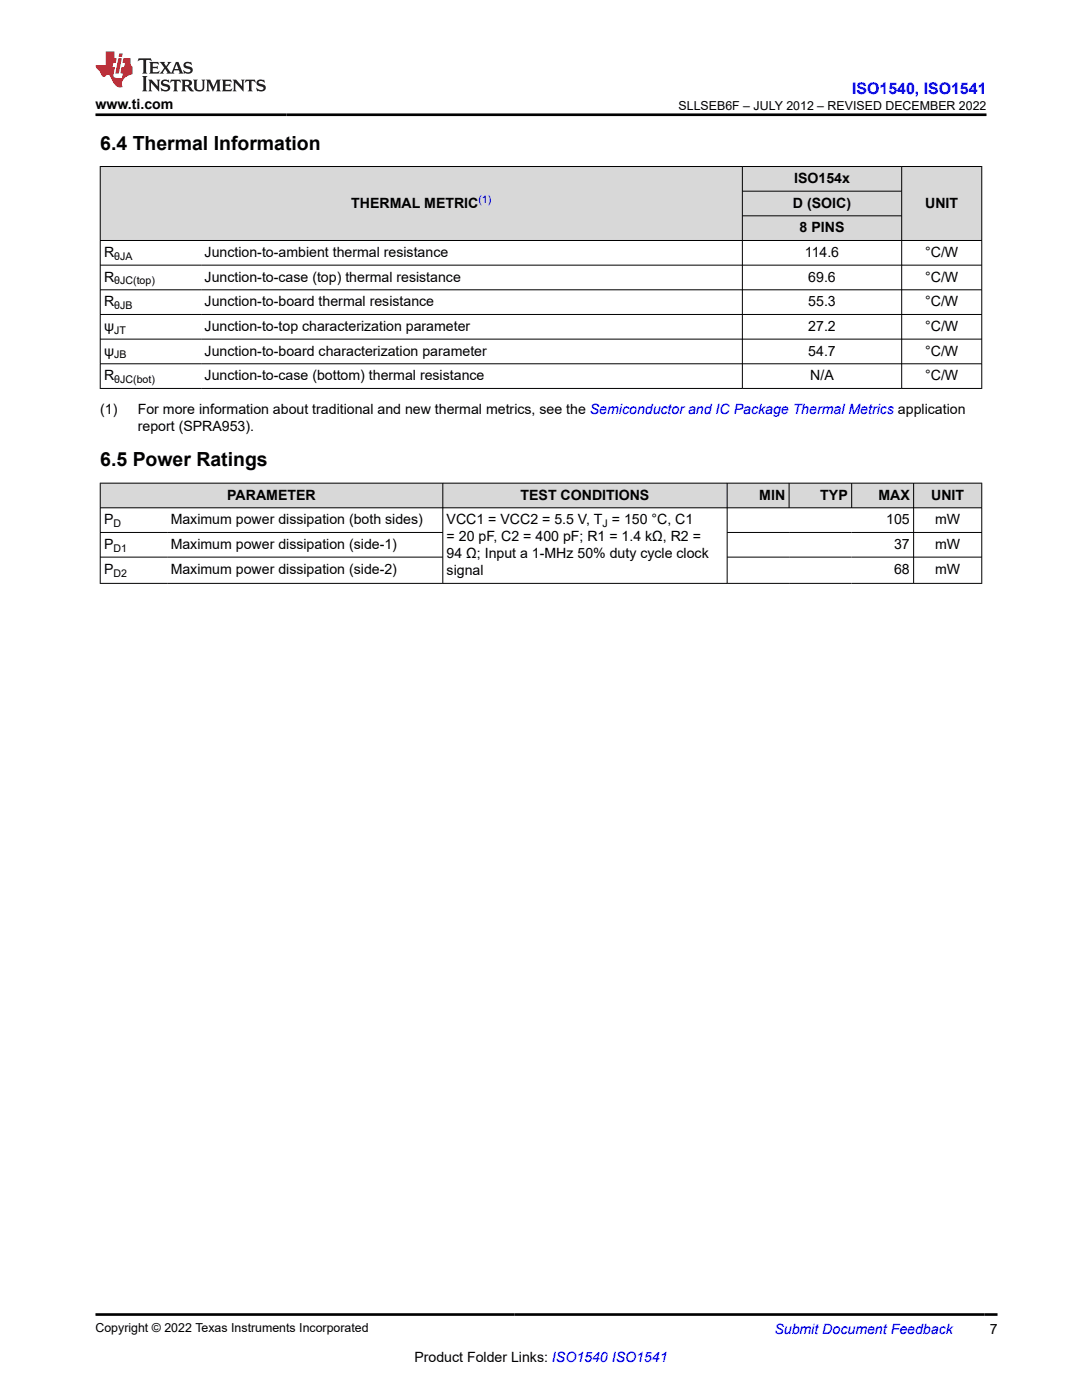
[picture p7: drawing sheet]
<svg xmlns="http://www.w3.org/2000/svg" width="216mm" height="279mm" viewBox="0 0 216 279" stroke-linecap="round" stroke-linejoin="round" font-family="sans-serif">
<defs><g id="words">
<g font-size="3.9">
<text x="20" y="29.9">6.4 Thermal Information</text>
<text x="20" y="93">6.5 Power Ratings</text>
</g>
<text font-size="3.2" fill="#00f" x="170" y="18.7">ISO1540, ISO1541</text>
<g font-size="2.8">
<text x="19" y="21.8">www.ti.com</text>
<text x="70.1" y="41.4">THERMAL METRIC</text>
<text x="158.2" y="41.4">D (SOIC)</text>
<text x="158.5" y="36.5">ISO154x</text>
<text x="184.6" y="41.4">UNIT</text>
<text x="159.6" y="46.3">8 PINS</text>
<text x="20.8" y="51.3">R</text>
<text x="40.8" y="51.3">Junction-to-ambient thermal resistance</text>
<text x="160.6" y="51.3">114.6</text>
<text x="184.6" y="51.3">°C/W</text>
<text x="20.8" y="56.2">R</text>
<text x="40.8" y="56.2">Junction-to-case (top) thermal resistance</text>
<text x="161.3" y="56.2">69.6</text>
<text x="184.6" y="56.2">°C/W</text>
<text x="20.8" y="61.1">R</text>
<text x="40.8" y="61.1">Junction-to-board thermal resistance</text>
<text x="161.3" y="61.1">55.3</text>
<text x="184.6" y="61.1">°C/W</text>
<text x="20.8" y="66">ψ</text>
<text x="20.8" y="71">ψ</text>
<text x="40.8" y="66">Junction-to-top characterization parameter</text>
<text x="40.8" y="71">Junction-to-board characterization parameter</text>
<text x="161.3" y="66">27.2</text>
<text x="161.3" y="71">54.7</text>
<text x="184.6" y="66">°C/W</text>
<text x="184.6" y="71">°C/W</text>
<text x="20.8" y="75.9">R</text>
<text x="40.8" y="75.9">Junction-to-case (bottom) thermal resistance</text>
<text x="161.7" y="75.9">N/A</text>
<text x="184.6" y="75.9">°C/W</text>
<text x="20" y="82.7">(1)</text>
<text x="27.5" y="82.7">For more information about traditional and new thermal metrics, see the Semiconductor and IC Package Thermal Metrics application</text>
<text x="27.5" y="86.1">report (SPRA953).</text>
<text x="45.3" y="99.7">PARAMETER</text>
<text x="103.9" y="99.7">TEST CONDITIONS</text>
<text x="151.5" y="99.7">MIN</text>
<text x="163.7" y="99.7">TYP</text>
<text x="175.3" y="99.7">MAX</text>
<text x="185.8" y="99.7">UNIT</text>
<text x="20.8" y="104.6">P</text>
<text x="34.1" y="104.6">Maximum power dissipation (both sides)</text>
<text x="89.1" y="104.6">VCC1 = VCC2 = 5.5 V, T = 150 °C, C1</text>
<text x="176.8" y="104.6">105</text>
<text x="186.6" y="104.6">mW</text>
<text x="20.8" y="109.5">P</text>
<text x="34.1" y="109.5">Maximum power dissipation (side-1)</text>
<text x="89.1" y="108">= 20 pF, C2 = 400 pF; R1 = 1.4 kΩ, R2 =</text>
<text x="89.1" y="111.4">94 Ω; Input a 1-MHz 50% duty cycle clock</text>
<text x="178.4" y="109.5">37</text>
<text x="186.6" y="109.5">mW</text>
<text x="20.8" y="114.6">P</text>
<text x="34.1" y="114.6">Maximum power dissipation (side-2)</text>
<text x="89.1" y="114.8">signal</text>
<text x="178.4" y="114.6">68</text>
<text x="186.6" y="114.6">mW</text>
<text x="197.5" y="266.1">7</text>
<text x="82.7" y="271.7">Product Folder Links: ISO1540 ISO1541</text>
</g>
<text font-size="2.8" fill="#00f" x="154.5" y="266.2">Submit Document Feedback</text>
<g font-size="2.5">
<text x="135.4" y="21.9">SLLSEB6F – JULY 2012 – REVISED DECEMBER 2022</text>
<text x="19" y="265.9">Copyright © 2022 Texas Instruments Incorporated</text>
</g>
<text font-size="2.1" fill="#00f" x="95.5" y="40.5">(1)</text>
<g font-size="2.1">
<text x="22.8" y="51.8">θJA</text>
<text x="22.8" y="56.8">θJC(top)</text>
<text x="22.8" y="61.7">θJB</text>
<text x="22.8" y="66.6">JT</text>
<text x="22.8" y="71.5">JB</text>
<text x="22.8" y="76.4">θJC(bot)</text>
<text x="22.6" y="105.2">D</text>
<text x="120.2" y="105.2">J</text>
<text x="22.6" y="110.1">D1</text>
<text x="22.6" y="115.2">D2</text>
</g>
</g></defs>
<g fill="#d8d8d8">
<path d="M20 33.2h175.9v5h-175.9z" fill-rule="evenodd"/>
<path d="M20.1 33.3h128v14.6h-128z" fill-rule="evenodd"/>
<path d="M148.2 33.3h31.7v4.8h-31.7z" fill-rule="evenodd"/>
<path d="M180 33.3h15.8v14.6h-15.8z" fill-rule="evenodd"/>
<path d="M148.2 38.2h31.7v4.8h-31.7z" fill-rule="evenodd"/>
<path d="M148.2 43.1h31.7v4.8h-31.7z" fill-rule="evenodd"/>
</g>
<g fill="none" stroke="#000" stroke-width=".2">
<path d="M19.9 33.2h176.1M20 33.2v44.4M148.1 33.2v44.4M148.1 38.2h31.9M179.9 33.2v44.4M195.9 33.2v44.4M19.9 48h176.1M19.9 52.9h176.1M19.9 57.8h176.1M148.1 43.1h31.9M19.9 62.8h176.1M19.9 67.7h176.1"/>
<path d="M19.9 72.6h176.1M19.9 77.5h176.1"/>
</g>
<g fill="#d8d8d8">
<path d="M20 96.4h175.9v4.9h-175.9z" fill-rule="evenodd"/>
<path d="M20.1 96.5h68.2v4.8h-68.2z" fill-rule="evenodd"/>
<path d="M88.4 96.5h56.6v4.8h-56.6z" fill-rule="evenodd"/>
<path d="M145.2 96.5h12.2v4.8h-12.2z" fill-rule="evenodd"/>
<path d="M157.5 96.5h12.4v4.8h-12.4z" fill-rule="evenodd"/>
<path d="M170 96.5h12.2v4.8h-12.2z" fill-rule="evenodd"/>
<path d="M182.4 96.5h13.4v4.8h-13.4z" fill-rule="evenodd"/>
</g>
<g fill="none" stroke="#000" stroke-width=".2">
<path d="M19.9 96.4h176.1M20 96.4v20.1M88.4 96.4v20.1M145.1 96.4v20.1M157.5 96.4v5M169.9 96.4v5M182.3 96.4v5M195.9 96.4v20.1M19.9 101.3h176.1M19.9 106.3h68.5M19.9 116.4h176.1M19.9 111.2h68.5"/>
<path d="M145.1 106.3h50.9M145.1 111.2h50.9M182.3 101.3v15.2"/>
</g>
<path d="M27.7 11.6l-.2 .6 .5-.2h.6v.1v2.2l-.2 .4h1l-.2-.4v-2.2v-.1h.5l.5 .2-.1-.6zM29.8 12.4l.2 .3v1.6l-.2 .4h1.9l.1-.6a1.08 1.08 0 0 1-1.3 .2v-.7h.6l.4 .2v-.7l-.4 .2h-.6v-.5l.2-.2a1 1 0 0 1 1 .3l-.1-.5zM31.8 12.4l1 1.1-1 1.2h.9l-.2-.2 .4-.8 .5 .8-.2 .2h1.6l-.2-.2 .1-.5h1l.1 .5-.1 .2h.9l-.2-.4-.8-1.9h-.5l-1 2.1-.8-1.1 .9-1h-.8l.2 .2-.5 .6-.3-.6 .1-.2zM35.2 12.8l.4 1h-.8zM36.8 12.5a.65 .65 0 0 0-.2 .7 .65 .65 0 0 0 .6 .5l.7 .1 .1 .3a.79 .79 0 0 1-.7 .4 .79 .79 0 0 1-.7-.5l.1 .7 .2-.1a.93 .93 0 0 0 1.1 0 .93 .93 0 0 0 .4-.9 1.46 1.46 0 0 0-1.2-.6l-.1-.3a1.09 1.09 0 0 1 1.2 .2l-.2-.6-.1 .1-.6-.2zM28.4 15.2l.2 .4v2.2l-.2 .4h1l-.2-.4v-2.2l.2-.4zM29.6 15.9l.2 .4v1.5l-.2 .4h.8l-.3-.4v-1.3l1.7 1.8v-2l.2-.4h-.8l.2 .2 .1 1.1-1.2-1.3zM32.3 16a.65 .65 0 0 0-.2 .8 .65 .65 0 0 0 .7 .4l.6 .2 .1 .2a.79 .79 0 0 1-.7 .4 .79 .79 0 0 1-.7-.5l.1 .7 .2-.1a.93 .93 0 0 0 1.1 .1 .93 .93 0 0 0 .4-1 1.46 1.46 0 0 0-1.2-.5l-.1-.4a1.09 1.09 0 0 1 1.2 .2l-.2-.6-.1 .1-.6-.1zM34.1 15.9l-.1 .6a.63 .63 0 0 1 .7-.3l.1 1.6-.3 .4h1l-.2-.4v-1.6a.66 .66 0 0 1 .8 .3l-.1-.6zM36.2 15.9l.2 .4v1.5l-.2 .4h.9l-.2-.2v-.7h.5l.1 .2a.79 .79 0 0 0 1.2 .6l-1-.9a.61 .61 0 0 0 .6-.6 .61 .61 0 0 0-.5-.7zM36.9 16.2h.2a.47 .47 0 0 1 .5 .1 .47 .47 0 0 1 .1 .5l-.2 .1-.6 .1zM38.5 15.9l.2 .2a2.27 2.27 0 0 0 .4 2 1.04 1.04 0 0 0 1.7-.7v-1.3l.2-.2h-.8l.2 .4v1.1a.6 .6 0 0 1-.6 .6 .6 .6 0 0 1-.6-.6v-1.1l.3-.4zM41.1 15.9l.2 .4v1.5l-.2 .4h.7l-.2-.4v-1.4l.9 1.9 .8-1.9v1.4l-.2 .4h1l-.3-.4v-1.5l.3-.4h-.8l-.7 1.5-.7-1.5zM44.3 15.9l.2 .4v1.5l-.2 .4h1.9l.1-.6a1.09 1.09 0 0 1-1.3 .2v-.7h.6l.4 .2v-.6l-.4 .2h-.6v-.6l.2-.1a1.01 1.01 0 0 1 1 .3l-.1-.6zM46.4 15.9l.3 .4v1.5l-.3 .4h.8l-.2-.4v-1.3l1.6 1.8v-2l.2-.4h-.7l.2 .2v1.1l-1.2-1.3zM49 15.9l-.1 .6a.63 .63 0 0 1 .8-.3v1.6l-.3 .4h1l-.2-.4v-1.6a.66 .66 0 0 1 .8 .3l-.1-.6zM51.4 16a.65 .65 0 0 0-.2 .8 .65 .65 0 0 0 .6 .4l.6 .2 .2 .2a.79 .79 0 0 1-.8 .4 .79 .79 0 0 1-.6-.5l.1 .7 .2-.1a.93 .93 0 0 0 1 .1 .93 .93 0 0 0 .5-1 1.46 1.46 0 0 0-1.3-.5l-.1-.4a1.09 1.09 0 0 1 1.3 .2l-.2-.6-.2 .1-.5-.1z" fill="#231f20"/>
<path d="M21.1 10.3v2.7h-2.1l.1 .4 .9 1a.95 .95 0 0 0 .9 .9 .59 .59 0 0 1 .6-.4 .59 .59 0 0 1 .5 .3l.4 .8a1.59 1.59 0 0 0 2.1 1.4 1.61 1.61 0 0 1 1-2.3l1-.3-.1-1.5a1.59 1.59 0 0 1-.4-1.7h-1.4l-.2 .9h.5l-.1 .9h-.5l-.2 .9v.3l.4 .1-.2 .9h-.6a.73 .73 0 0 1-1.1-.7l.3-1.5h-.5l.2-.9h.5l.2-.9h-.5v-1.3zM23.6 11.6l-.6 3.1h.7l.6-3.1zM23.8 10.7l-.1 .6h.7l.1-.6z" fill="#ed1c24"/>
<path d="M19 22.9h177.8M19 262.3h180" fill="none" stroke="#000" stroke-width=".53"/>
<use href="#words"/>
</svg>
